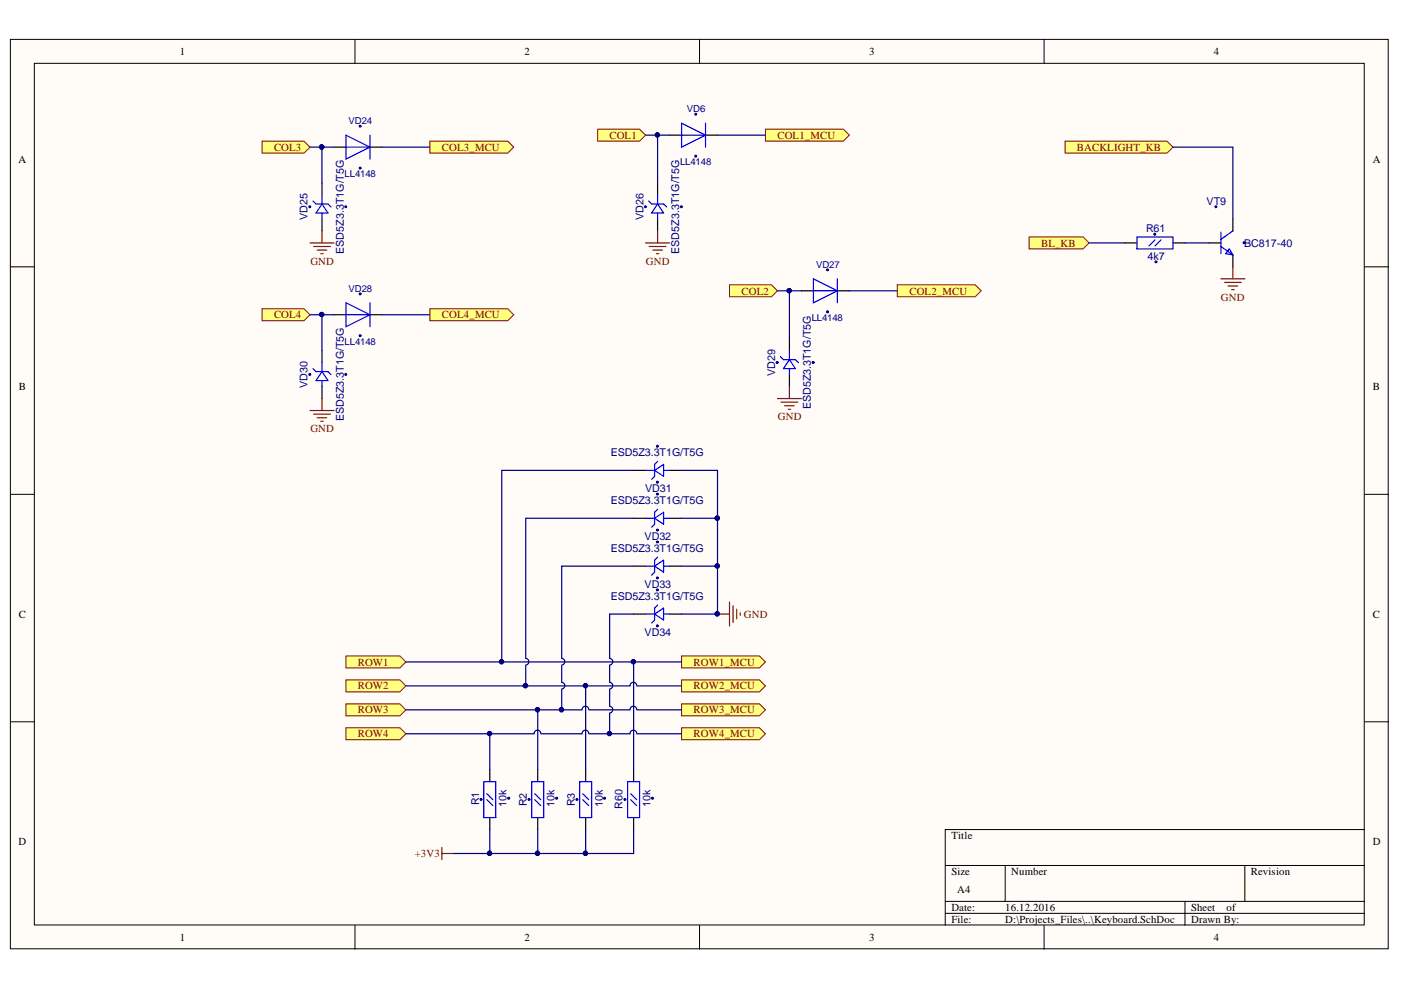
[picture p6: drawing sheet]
<svg xmlns="http://www.w3.org/2000/svg" width="297mm" height="210mm" viewBox="0 0 297 210" stroke-linecap="round" stroke-linejoin="round" font-family="sans-serif">
<defs><g id="words">
<g font-size="2.3">
<text x="38.1" y="11.7">1</text>
<text x="111.2" y="11.7">2</text>
<text x="184.3" y="11.7">3</text>
<text x="257.4" y="11.7">4</text>
<text x="3.9" y="34.5">A</text>
<text x="291.1" y="34.5">A</text>
<text x="4" y="82.7">B</text>
<text x="291.1" y="82.7">B</text>
<text x="4" y="131">C</text>
<text x="291.1" y="131">C</text>
<text x="3.9" y="179.2">D</text>
<text x="201.7" y="177.9">Title</text>
<text x="291.1" y="179.2">D</text>
<text x="201.7" y="185.6">Size</text>
<text x="214.4" y="185.6">Number</text>
<text x="265.2" y="185.6">Revision</text>
<text x="203" y="189.4">A4</text>
<text x="201.7" y="193.2">Date:</text>
<text x="201.7" y="195.7">File:</text>
<text x="213.1" y="193.2">16.12.2016</text>
<text x="213.1" y="195.7">D:\Projects_Files\..\Keyboard.SchDoc</text>
<text x="252.5" y="193.2">Sheet</text>
<text x="252.5" y="195.7">Drawn By:</text>
<text x="260.1" y="193.2">of</text>
<text x="38.1" y="199.5">1</text>
<text x="111.2" y="199.5">2</text>
<text x="184.3" y="199.5">3</text>
<text x="257.4" y="199.5">4</text>
</g>
<g font-size="2.3" fill="#800000">
<text x="129.2" y="29.4">COL1</text>
<text x="164.8" y="29.4">COL1_MCU</text>
<text x="58.1" y="31.9">COL3</text>
<text x="93.7" y="31.9">COL3_MCU</text>
<text x="228.3" y="31.9">BACKLIGHT_KB</text>
<text x="220.7" y="52.3">BL_KB</text>
<text x="65.8" y="56.1">GND</text>
<text x="136.9" y="56.1">GND</text>
<text x="157.2" y="62.4">COL2</text>
<text x="192.8" y="62.4">COL2_MCU</text>
<text x="258.9" y="63.7">GND</text>
<text x="58.1" y="67.5">COL4</text>
<text x="93.7" y="67.5">COL4_MCU</text>
<text x="164.9" y="89.1">GND</text>
<text x="65.8" y="91.6">GND</text>
<text x="157.7" y="131">GND</text>
<text x="75.9" y="141.1">ROW1</text>
<text x="147.1" y="141.1">ROW1_MCU</text>
<text x="75.9" y="146.2">ROW2</text>
<text x="147.1" y="146.2">ROW2_MCU</text>
<text x="75.9" y="151.2">ROW3</text>
<text x="147.1" y="151.2">ROW3_MCU</text>
<text x="75.9" y="156.3">ROW4</text>
<text x="147.1" y="156.3">ROW4_MCU</text>
<text x="88" y="181.8">+3V3</text>
</g>
<g font-size="2.3" fill="#000080">
<text x="65.2" y="46.6" transform="rotate(-90 65.2 46.6)">VD25</text>
<text x="136.4" y="46.6" transform="rotate(-90 136.4 46.6)">VD26</text>
<text x="255.8" y="43.4">VT9</text>
<text x="72.9" y="53.8" transform="rotate(-90 72.9 53.8)">ESD5Z3.3T1G/T5G</text>
<text x="144" y="53.8" transform="rotate(-90 144 53.8)">ESD5Z3.3T1G/T5G</text>
<text x="243" y="49.2">R61</text>
<text x="263.8" y="52.3">BC817-40</text>
<text x="243.3" y="55.1">4k7</text>
<text x="65.2" y="82.2" transform="rotate(-90 65.2 82.2)">VD30</text>
<text x="164.3" y="79.7" transform="rotate(-90 164.3 79.7)">VD29</text>
<text x="72.9" y="89.3" transform="rotate(-90 72.9 89.3)">ESD5Z3.3T1G/T5G</text>
<text x="171.9" y="86.8" transform="rotate(-90 171.9 86.8)">ESD5Z3.3T1G/T5G</text>
<text x="129.5" y="96.8">ESD5Z3.3T1G/T5G</text>
<text x="129.5" y="106.9">ESD5Z3.3T1G/T5G</text>
<text x="136.8" y="104.4">VD31</text>
<text x="129.5" y="117">ESD5Z3.3T1G/T5G</text>
<text x="136.7" y="114.5">VD32</text>
<text x="136.7" y="124.6">VD33</text>
<text x="129.5" y="127.2">ESD5Z3.3T1G/T5G</text>
<text x="136.7" y="134.8">VD34</text>
<text x="101.6" y="170.8" transform="rotate(-90 101.6 170.8)">R1</text>
<text x="107.4" y="171.1" transform="rotate(-90 107.4 171.1)">10k</text>
<text x="111.7" y="170.9" transform="rotate(-90 111.7 170.9)">R2</text>
<text x="117.6" y="171.1" transform="rotate(-90 117.6 171.1)">10k</text>
<text x="121.9" y="170.9" transform="rotate(-90 121.9 170.9)">R3</text>
<text x="127.8" y="171.1" transform="rotate(-90 127.8 171.1)">10k</text>
<text x="132" y="171.6" transform="rotate(-90 132 171.6)">R60</text>
<text x="137.9" y="171.1" transform="rotate(-90 137.9 171.1)">10k</text>
</g>
<g font-size="2" fill="#000080">
<text x="145.6" y="23.8">VD6</text>
<text x="73.9" y="26.4">VD24</text>
<text x="144.2" y="35">LL4148</text>
<text x="73.1" y="37.5">LL4148</text>
<text x="173" y="56.8">VD27</text>
<text x="73.9" y="61.9">VD28</text>
<text x="172.1" y="68">LL4148</text>
<text x="73.1" y="73.1">LL4148</text>
</g>
</g></defs>
<g fill="#fffcf8" stroke="#000" stroke-width=".21">
<path d="M2.2 8.4h292.1v192.8h-292.1z"/>
<path d="M7.3 13.4h281.9v182.7h-281.9z"/>
</g>
<g fill="none" stroke="#000" stroke-width=".21">
<path d="M75.3 8.4v5M148.3 8.4v5M221.4 8.4v5M2.2 56.6h5.1M289.3 56.6h5.1M2.2 104.8h5.1M289.3 104.8h5.1M2.2 153h5.1M289.3 153h5.1M289.3 175.9h-88.9v20.3M75.3 196.2v5.1M148.3 196.2v5.1"/>
<path d="M200.4 183.5h88.9M200.4 191.1h88.9M200.4 193.7h88.9M213.1 183.5v7.6M221.4 196.2v5.1M251.2 191.1v5.1M263.9 183.5v7.6"/>
</g>
<path d="M70.8 31.2h2.6M78.4 31.2h2.6M142 28.7h2.5M149.6 28.7h2.5M70.8 66.7h2.6M78.4 66.7h2.6M169.9 61.7h2.6M177.5 61.7h2.6" fill="none" stroke="#000" stroke-width=".25"/>
<path d="M73.4 28.7l5 2.5-5 2.5zM73.4 31.2h5M78.4 28.7v5M144.5 26.1l5.1 2.6-5.1 2.5zM144.5 28.7h5.1M149.6 26.1v5.1M172.5 59.1l5 2.6-5 2.5zM177.5 59.1v5.1M73.4 64.2l5 2.5-5 2.6zM73.4 66.7h5M78.4 64.2v5.1M172.5 61.7h5" fill="none" stroke="#00f" stroke-width=".25"/>
<g fill="#000080" stroke="#000080" stroke-width=".21">
<circle cx="147.5" cy="24.2" r=".2"/>
<circle cx="147.5" cy="33.1" r=".21"/>
<circle cx="175.4" cy="57.2" r=".21"/>
<circle cx="175.4" cy="66.1" r=".22"/>
<circle cx="76.3" cy="26.8" r=".2"/>
<circle cx="76.3" cy="35.6" r=".2"/>
<circle cx="76.3" cy="62.3" r=".21"/>
<circle cx="76.3" cy="71.2" r=".2"/>
</g>
<g fill="#ffff80" stroke="#800000" stroke-width=".21">
<path d="M126.7 27.4h8.9l1.3 1.3-1.3 1.2h-8.9z" fill-rule="evenodd"/>
<path d="M154.7 60.4h8.9l1.2 1.3-1.2 1.2h-8.9z" fill-rule="evenodd"/>
<path d="M55.6 29.9h8.9l1.2 1.3-1.2 1.3h-8.9z" fill-rule="evenodd"/>
<path d="M55.6 65.5h8.9l1.2 1.2-1.2 1.3h-8.9z" fill-rule="evenodd"/>
</g>
<path d="M81 31.2h10.1M152.1 28.7h10.2M81 66.7h10.1M180.1 61.7h10.1" fill="none" stroke="#000080" stroke-width=".25"/>
<g fill="#ffff80" stroke="#800000" stroke-width=".21">
<path d="M162.3 27.4h16.5l1.3 1.3-1.3 1.2h-16.5z" fill-rule="evenodd"/>
<path d="M190.2 60.4h16.6l1.2 1.3-1.2 1.2h-16.6z" fill-rule="evenodd"/>
<path d="M91.1 29.9h16.6l1.2 1.3-1.2 1.3h-16.6z" fill-rule="evenodd"/>
<path d="M91.1 65.5h16.6l1.2 1.2-1.2 1.3h-16.6z" fill-rule="evenodd"/>
</g>
<path d="M103.8 163.2v2.5M103.8 173.3v2.6M114 163.2v2.5M114 173.3v2.6M124.2 163.2v2.5M124.2 173.3v2.6M134.3 163.2v2.5M134.3 173.3v2.6" fill="none" stroke="#000" stroke-width=".25"/>
<path d="M102.6 165.7h2.5v7.6h-2.5zM103.2 169.5l1.3 1.3M103.2 168.3l1.3 1.2M112.7 165.7h2.6v7.6h-2.6zM113.4 169.5l1.2 1.3M113.4 168.3l1.2 1.2M122.9 165.7h2.5v7.6h-2.5zM123.5 169.5l1.3 1.3M123.5 168.3l1.3 1.2M133.1 165.7h2.5v7.6h-2.5zM133.7 169.5l1.3 1.3M133.7 168.3l1.3 1.2" fill="none" stroke="#00f" stroke-width=".25"/>
<g fill="#000080" stroke="#000080" stroke-width=".21">
<circle cx="102" cy="169.5" r=".21"/>
<circle cx="107.8" cy="169.2" r=".22"/>
<circle cx="112.1" cy="169.5" r=".21"/>
<circle cx="118" cy="169.2" r=".22"/>
<circle cx="122.3" cy="169.5" r=".21"/>
<circle cx="128.2" cy="169.2" r=".22"/>
<circle cx="132.5" cy="169.5" r=".21"/>
<circle cx="138.3" cy="169.2" r=".22"/>
<circle cx="103.8" cy="180.9" r=".46"/>
<circle cx="114" cy="180.9" r=".46"/>
<circle cx="124.1" cy="180.9" r=".46"/>
</g>
<path d="M93.7 179.7v2.5M93.7 181h2.5" fill="none" stroke="#800000" stroke-width=".25"/>
<path d="M103.8 175.9v5.1h-7.6M114 175.9v5.1h-10.2M124.2 175.9v5.1h-10.2M134.3 175.9v5.1h-10.1" fill="none" stroke="#000080" stroke-width=".25"/>
<g fill="#ffff80" stroke="#800000" stroke-width=".21">
<path d="M144.5 139.1h16.5l1.3 1.2-1.3 1.3h-16.5z" fill-rule="evenodd"/>
<path d="M144.5 144.2h16.5l1.3 1.2-1.3 1.3h-16.5z" fill-rule="evenodd"/>
<path d="M144.5 149.2h16.5l1.3 1.3-1.3 1.3h-16.5z" fill-rule="evenodd"/>
<path d="M144.5 154.3h16.5l1.3 1.3-1.3 1.2h-16.5z" fill-rule="evenodd"/>
</g>
<path d="M86.1 155.6h17.7v7.6M86.1 145.4h38.1v17.8M86.1 140.3h48.2v22.9" fill="none" stroke="#000080" stroke-width=".25"/>
<g fill="#000080" stroke="#000080" stroke-width=".21">
<circle cx="103.8" cy="155.5" r=".46"/>
<circle cx="124.1" cy="145.4" r=".46"/>
<circle cx="111.4" cy="145.4" r=".46"/>
<circle cx="106.3" cy="140.3" r=".46"/>
<circle cx="134.3" cy="140.3" r=".46"/>
</g>
<g fill="#ffff80" stroke="#800000" stroke-width=".21">
<path d="M73.4 154.3h11.4l1.3 1.3-1.3 1.2h-11.4z" fill-rule="evenodd"/>
<path d="M73.4 149.2h11.4l1.3 1.3-1.3 1.3h-11.4z" fill-rule="evenodd"/>
</g>
<path d="M86.1 150.5h27.9v12.7" fill="none" stroke="#000080" stroke-width=".25"/>
<circle cx="114" cy="150.5" r=".46" fill="#000080" stroke="#000080" stroke-width=".21"/>
<g fill="#ffff80" stroke="#800000" stroke-width=".21">
<path d="M73.4 144.2h11.4l1.3 1.2-1.3 1.3h-11.4z" fill-rule="evenodd"/>
<path d="M73.4 139.1h11.4l1.3 1.2-1.3 1.3h-11.4z" fill-rule="evenodd"/>
</g>
<g fill="none" stroke="#000080" stroke-width=".25">
<path d="M65.7 31.2h2.6M70.8 31.2h-2.5v7.6M136.9 28.7h2.5M142 28.7h-2.6v10.1M65.7 66.7h2.6M70.8 66.7h-2.5v7.6M164.8 61.7h2.6M169.9 61.7h-2.5v10.1M134.3 99.7h-27.9v40.6M144.5 99.7h7.6v10.2M134.3 109.9h-22.8v29.7M144.5 109.9h7.6v10.1"/>
<path d="M111.5 139.6a.71 .71 0 0 1 .6 .7 .71 .71 0 0 1-.6 .7M119.1 139.6a.71 .71 0 0 1 .7 .7 .71 .71 0 0 1-.7 .7M129.3 139.6a.71 .71 0 0 1 .6 .7 .71 .71 0 0 1-.7 .7M134.3 130.2h-5v9.4M134.3 120h-15.2v19.6M144.5 120h7.6v10.2h-7.6M111.5 141.1v4.3M114.7 155.6a.71 .71 0 0 0-.7-.8 .71 .71 0 0 0-.8 .8h-9.4M119.1 141.1v3.6a.71 .71 0 0 1 .7 .7 .71 .71 0 0 1-.7 .7M119.1 146.2v4.3M124.8 155.6a.71 .71 0 0 0-.7-.8 .71 .71 0 0 0-.7 .8h-8.6M124.8 150.5a.71 .71 0 0 0-.7-.8 .71 .71 0 0 0-.7 .8h-9.4"/>
<path d="M129.3 141.1v3.6a.71 .71 0 0 1 .6 .7 .71 .71 0 0 1-.7 .7M129.3 146.2v3.5a.72 .72 0 0 1 .6 .8 .72 .72 0 0 1-.7 .7M129.3 151.3v4.3M134.3 140.3h10.2M135 155.6a.71 .71 0 0 0-.7-.8 .71 .71 0 0 0-.7 .8h-8.7M135 145.4a.71 .71 0 0 0-.7-.7 .71 .71 0 0 0-.7 .7h-9.4M135 150.5a.71 .71 0 0 0-.7-.8 .71 .71 0 0 0-.7 .8h-8.7M135.1 155.6h9.4M135.1 150.5h9.4M135.1 145.4h9.4"/>
</g>
<g fill="#000080" stroke="#000080" stroke-width=".21">
<circle cx="103.8" cy="155.5" r=".46"/>
<circle cx="129.2" cy="155.5" r=".46"/>
<circle cx="114" cy="150.5" r=".46"/>
<circle cx="119" cy="150.5" r=".46"/>
<circle cx="124.1" cy="145.4" r=".46"/>
<circle cx="134.3" cy="140.3" r=".46"/>
<circle cx="139.4" cy="132.7" r=".21"/>
<circle cx="139.4" cy="125.1" r=".21"/>
<circle cx="139.4" cy="122.5" r=".2"/>
<circle cx="139.4" cy="114.9" r=".2"/>
<circle cx="139.4" cy="112.4" r=".2"/>
<circle cx="139.4" cy="104.8" r=".2"/>
<circle cx="139.4" cy="102.2" r=".21"/>
<circle cx="139.4" cy="94.6" r=".21"/>
<circle cx="111.4" cy="145.4" r=".46"/>
<circle cx="106.3" cy="140.3" r=".46"/>
<circle cx="152.1" cy="130.1" r=".46"/>
<circle cx="152.1" cy="120" r=".46"/>
<circle cx="152.1" cy="109.8" r=".47"/>
<circle cx="65.7" cy="79.4" r=".21"/>
<circle cx="73.3" cy="79.4" r=".21"/>
<circle cx="65.7" cy="43.8" r=".2"/>
<circle cx="73.3" cy="43.8" r=".2"/>
<circle cx="68.2" cy="31.2" r=".47"/>
<circle cx="68.2" cy="66.7" r=".46"/>
<circle cx="136.8" cy="43.8" r=".2"/>
<circle cx="144.5" cy="43.8" r=".2"/>
<circle cx="139.4" cy="28.6" r=".46"/>
<circle cx="164.8" cy="76.8" r=".22"/>
<circle cx="172.4" cy="76.8" r=".22"/>
<circle cx="167.3" cy="61.6" r=".46"/>
<circle cx="257.8" cy="43.8" r=".2"/>
<circle cx="263.8" cy="51.5" r=".2"/>
</g>
<g fill="none" stroke="#000" stroke-width=".25">
<path d="M68.3 38.8v2.6M139.4 38.8v2.6M68.3 46.4v2.6M139.4 46.4v2.6M256.3 51.5h2.6M261.4 46.4v2.6M261.4 54v2.6M68.3 74.3v2.6M167.4 71.8v2.5M167.4 79.4v2.6M68.3 82v2.5M134.3 99.7h2.6"/>
<path d="M142 99.7h2.5M134.3 109.9h2.6M142 109.9h2.5M134.3 130.2h2.6M134.3 120h2.6M142 130.2h2.5M142 120h2.5"/>
</g>
<g fill="none" stroke="#00f" stroke-width=".25">
<path d="M66.4 42.6l.6 .7h2.5l.7 .6M68.3 41.4v1.9M68.3 45.2v1.2M68.3 43.3l1.2 1.9h-2.5zM137.5 42.6l.6 .7h2.6l.6 .6M139.4 43.3l1.3 1.9h-2.6zM139.4 41.4v1.9M139.4 45.2v1.2M258.9 52.3l2.5 1.7M258.9 49.2v4.6M260.6 52.8l.8 1.2-1.5-.2zM261.4 49l-2.5 1.7"/>
<path d="M66.4 78.2l.6 .6h2.5l.7 .6M68.3 78.8l1.2 1.9h-2.5zM68.3 76.9v1.9M165.5 75.6l.6 .7h2.5l.7 .6M167.4 76.3l1.2 1.9h-2.5zM167.4 74.3v2M167.4 78.2v1.2M68.3 80.7v1.3M136.9 99.7h1.9M138.8 99.7l1.9-1.2v2.5zM139.4 97.8l-.6 .7v2.5l-.7 .6M140.7 99.7h1.3"/>
<path d="M136.9 109.9h1.9M138.8 109.9l1.9-1.3v2.6zM139.4 108l-.6 .6v2.6l-.7 .6M139.4 118.1l-.6 .7v2.5l-.7 .6M140.7 109.9h1.3M136.9 130.2h1.9M136.9 120h1.9M138.8 120l1.9-1.2v2.5zM138.8 130.2l1.9-1.3v2.6zM139.4 128.3l-.6 .6v2.6l-.7 .6M140.7 130.2h1.3M140.7 120h1.3"/>
</g>
<g fill="none" stroke="#800000" stroke-width=".25">
<path d="M65.7 51.5h5.1M66.5 52.3h3.5M67.3 53h2M68 53.8h.5M68.3 49v2.5M136.9 51.5h5.1M137.6 52.3h3.6M138.4 53h2M139.2 53.8h.5M139.4 49v2.5M65.7 87h5.1M66.5 87.8h3.5"/>
<path d="M67.3 88.6h2M68 89.3h.5M68.3 84.5v2.5M164.8 84.5h5.1M165.6 85.3h3.6M166.4 86h2M167.1 86.8h.5M167.4 82v2.5M152.1 130.2h2.6M154.7 127.7v5M155.4 128.4v3.6M156.2 129.2v2"/>
<path d="M157 129.9v.5"/>
</g>
<path d="M225.8 29.9h21.6l1.3 1.3-1.3 1.3h-21.6z" fill-rule="evenodd" fill="#ffff80" stroke="#800000" stroke-width=".21"/>
<path d="M248.7 31.2h12.7v15.2M230.9 51.5h7.6M251.2 51.5h5.1" fill="none" stroke="#000080" stroke-width=".25"/>
<path d="M258.9 59.1h5M259.6 59.9h3.6M261.4 56.6v2.5M260.4 60.6h2M261.1 61.4h.5" fill="none" stroke="#800000" stroke-width=".25"/>
<path d="M218.2 50.2h11.4l1.3 1.3-1.3 1.3h-11.4z" fill-rule="evenodd" fill="#ffff80" stroke="#800000" stroke-width=".21"/>
<path d="M238.5 51.5h2.6M248.7 51.5h2.5" fill="none" stroke="#000" stroke-width=".25"/>
<path d="M241.1 50.2h7.6v2.6h-7.6zM244.9 50.9l-1.3 1.2M246.1 50.9l-1.2 1.2" fill="none" stroke="#00f" stroke-width=".25"/>
<g fill="#000080" stroke="#000080" stroke-width=".21">
<circle cx="244.8" cy="49.7" r=".21"/>
<circle cx="245.1" cy="55.5" r=".2"/>
</g>
<use href="#words"/>
</svg>
